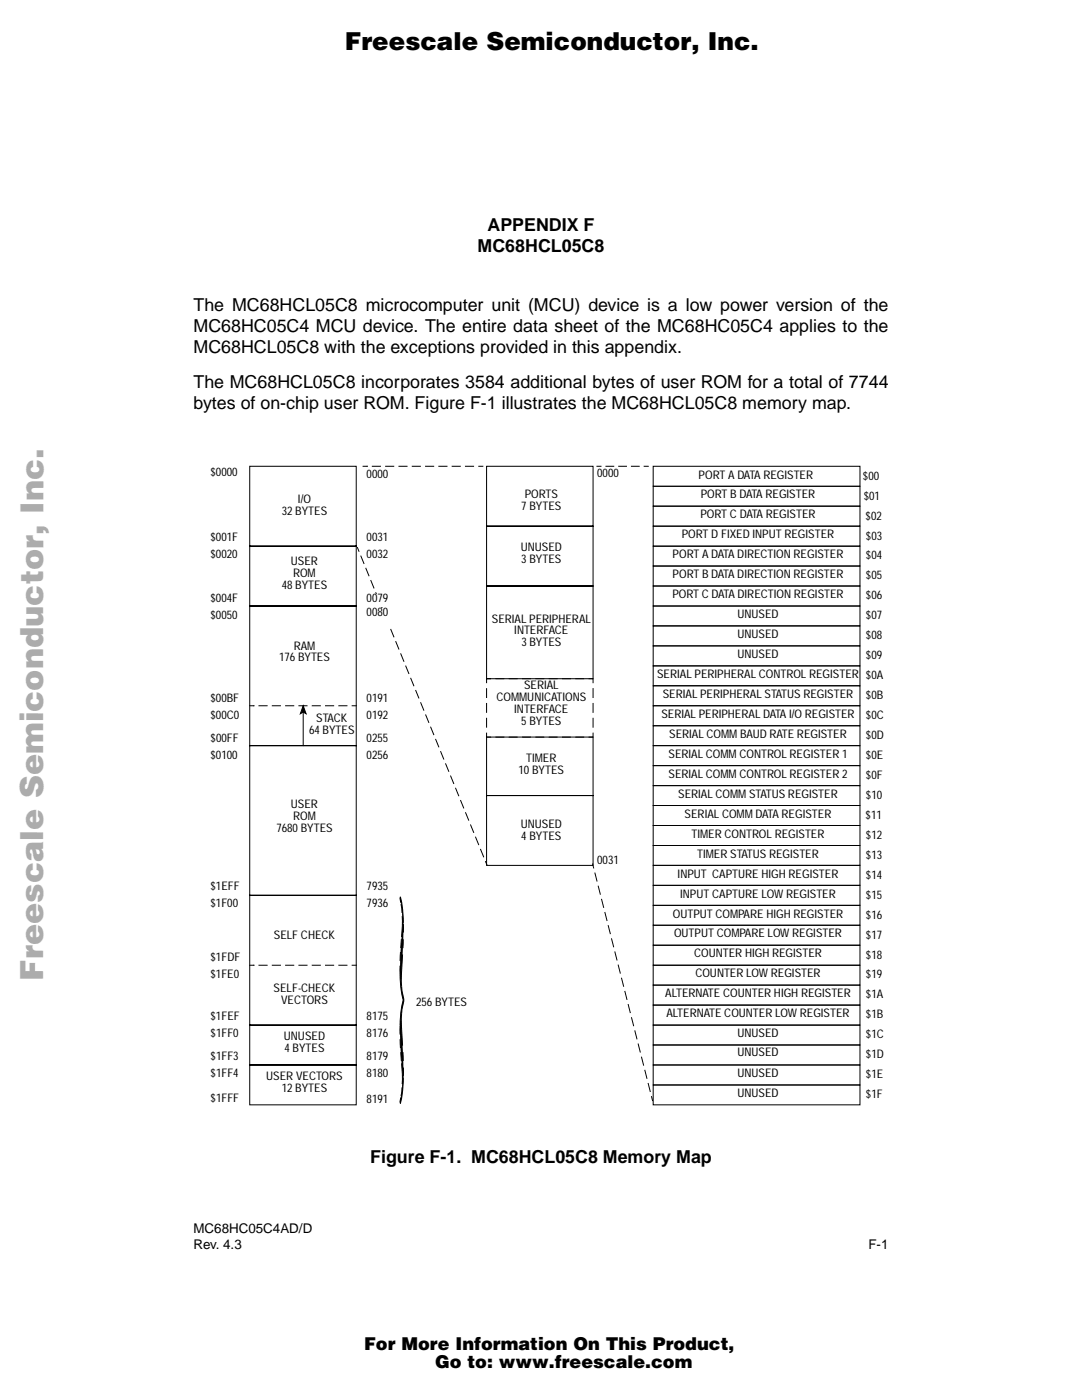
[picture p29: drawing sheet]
<svg xmlns="http://www.w3.org/2000/svg" width="216mm" height="279mm" viewBox="0 0 216 279" stroke-linecap="round" stroke-linejoin="round" font-family="sans-serif">
<defs><g id="words">
<text font-size="6.4" fill="#acacac" x="8.6" y="195.7" transform="rotate(-90 8.6 195.7)">Freescale Semiconductor, Inc...</text>
<text font-size="4.9" x="68.8" y="10.1">Freescale Semiconductor, Inc.</text>
<g font-size="3.6">
<text x="97.3" y="46.1">APPENDIX F</text>
<text x="95.3" y="50.2">MC68HCL05C8</text>
<text x="38.6" y="62.1">The MC68HCL05C8 microcomputer unit (MCU) device is a low power version of the</text>
<text x="38.6" y="66.2">MC68HC05C4 MCU device. The entire data sheet of the MC68HC05C4 applies to the</text>
<text x="38.6" y="70.4">MC68HCL05C8 with the exceptions provided in this appendix.</text>
<text x="38.6" y="77.5">The MC68HCL05C8 incorporates 3584 additional bytes of user ROM for a total of 7744</text>
<text x="38.6" y="81.6">bytes of on-chip user ROM. Figure F-1 illustrates the MC68HCL05C8 memory map.</text>
<text x="73.9" y="232">Figure F-1. MC68HCL05C8 Memory Map</text>
</g>
<g font-size="3.5">
<text x="72.7" y="269.4">For More Information On This Product,</text>
<text x="86.8" y="272.9">Go to: www.freescale.com</text>
</g>
<g font-size="2.7">
<text x="38.6" y="246">MC68HC05C4AD/D</text>
<text x="38.6" y="249.3">Rev. 4.3</text>
<text x="173.3" y="249.3">F-1</text>
</g>
<g font-size="2.4">
<text x="42" y="94.9">$0000</text>
<text x="73.1" y="95.5">0000</text>
<text x="119.2" y="95.2">0000</text>
<text x="139.4" y="95.5">PORT A DATA REGISTER</text>
<text x="172.2" y="95.7">$00</text>
<text x="59.5" y="100.3">I/O</text>
<text x="104" y="101.9">7 BYTES</text>
<text x="104.7" y="99.5">PORTS</text>
<text x="139.8" y="99.5">PORT B DATA REGISTER</text>
<text x="172.4" y="99.7">$01</text>
<text x="42" y="107.9">$001F</text>
<text x="56.2" y="102.7">32 BYTES</text>
<text x="73.1" y="107.9">0031</text>
<text x="136" y="107.4">PORT D FIXED INPUT REGISTER</text>
<text x="139.8" y="103.4">PORT C DATA REGISTER</text>
<text x="172.7" y="103.7">$02</text>
<text x="172.8" y="107.7">$03</text>
<text x="42" y="111.3">$0020</text>
<text x="58.1" y="112.8">USER</text>
<text x="73.1" y="111.3">0032</text>
<text x="103.9" y="110">UNUSED</text>
<text x="104" y="112.4">3 BYTES</text>
<text x="134.2" y="111.4">PORT A DATA DIRECTION REGISTER</text>
<text x="172.8" y="111.7">$04</text>
<text x="56.2" y="117.6">48 BYTES</text>
<text x="58.5" y="115.2">ROM</text>
<text x="134.2" y="119.4">PORT C DATA DIRECTION REGISTER</text>
<text x="134.2" y="115.4">PORT B DATA DIRECTION REGISTER</text>
<text x="172.8" y="115.6">$05</text>
<text x="172.8" y="119.6">$06</text>
<text x="42" y="120.2">$004F</text>
<text x="42" y="123.6">$0050</text>
<text x="73.1" y="120.2">0079</text>
<text x="73.1" y="122.8">0080</text>
<text x="98.1" y="124.2">SERIAL PERIPHERAL</text>
<text x="147.2" y="123.4">UNUSED</text>
<text x="172.8" y="123.6">$07</text>
<text x="58.6" y="129.6">RAM</text>
<text x="102.6" y="126.6">INTERFACE</text>
<text x="104" y="129">3 BYTES</text>
<text x="147.2" y="127.3">UNUSED</text>
<text x="147.2" y="131.3">UNUSED</text>
<text x="172.8" y="127.6">$08</text>
<text x="172.8" y="131.6">$09</text>
<text x="55.7" y="132">176 BYTES</text>
<text x="104.6" y="137.6">SERIAL</text>
<text x="131.1" y="135.3">SERIAL PERIPHERAL CONTROL REGISTER</text>
<text x="172.8" y="135.5">$0A</text>
<text x="42" y="140.1">$00BF</text>
<text x="42" y="143.5">$00C0</text>
<text x="73.1" y="140.1">0191</text>
<text x="73.1" y="143.5">0192</text>
<text x="99.1" y="140">COMMUNICATIONS</text>
<text x="102.6" y="142.3">INTERFACE</text>
<text x="132" y="143.3">SERIAL PERIPHERAL DATA I/O REGISTER</text>
<text x="132.3" y="139.3">SERIAL PERIPHERAL STATUS REGISTER</text>
<text x="172.8" y="139.5">$0B</text>
<text x="172.8" y="143.5">$0C</text>
<text x="42" y="148">$00FF</text>
<text x="61.7" y="146.5">64 BYTES</text>
<text x="63.1" y="144.1">STACK</text>
<text x="73.1" y="148">0255</text>
<text x="104" y="144.7">5 BYTES</text>
<text x="133.5" y="147.3">SERIAL COMM BAUD RATE REGISTER</text>
<text x="172.8" y="147.5">$0D</text>
<text x="42" y="151.5">$0100</text>
<text x="73.1" y="151.5">0256</text>
<text x="103.5" y="154.5">10 BYTES</text>
<text x="105" y="152.1">TIMER</text>
<text x="133.4" y="151.2">SERIAL COMM CONTROL REGISTER 1</text>
<text x="133.4" y="155.2">SERIAL COMM CONTROL REGISTER 2</text>
<text x="172.8" y="151.5">$0E</text>
<text x="172.8" y="155.5">$0F</text>
<text x="58.1" y="161.2">USER</text>
<text x="135.3" y="159.2">SERIAL COMM STATUS REGISTER</text>
<text x="172.8" y="159.4">$10</text>
<text x="55.1" y="165.9">7680 BYTES</text>
<text x="58.5" y="163.6">ROM</text>
<text x="103.9" y="165.2">UNUSED</text>
<text x="104" y="167.6">4 BYTES</text>
<text x="136.6" y="163.2">SERIAL COMM DATA REGISTER</text>
<text x="138" y="167.2">TIMER CONTROL REGISTER</text>
<text x="172.7" y="163.4">$11</text>
<text x="172.8" y="167.4">$12</text>
<text x="119.2" y="172.5">0031</text>
<text x="139.1" y="171.2">TIMER STATUS REGISTER</text>
<text x="172.8" y="171.4">$13</text>
<text x="42" y="177.6">$1EFF</text>
<text x="73.1" y="177.6">7935</text>
<text x="135.2" y="175.1">INPUT CAPTURE HIGH REGISTER</text>
<text x="135.7" y="179.1">INPUT CAPTURE LOW REGISTER</text>
<text x="172.8" y="175.4">$14</text>
<text x="172.8" y="179.4">$15</text>
<text x="42" y="181">$1F00</text>
<text x="73.1" y="181">7936</text>
<text x="134.2" y="183.1">OUTPUT COMPARE HIGH REGISTER</text>
<text x="172.8" y="183.3">$16</text>
<text x="42" y="191.9">$1FDF</text>
<text x="54.7" y="187.4">SELF CHECK</text>
<text x="134.5" y="187.1">OUTPUT COMPARE LOW REGISTER</text>
<text x="138.5" y="191.1">COUNTER HIGH REGISTER</text>
<text x="172.8" y="187.3">$17</text>
<text x="172.8" y="191.3">$18</text>
<text x="42" y="195.3">$1FE0</text>
<text x="54.6" y="197.9">SELF-CHECK</text>
<text x="138.8" y="195.1">COUNTER LOW REGISTER</text>
<text x="172.8" y="195.3">$19</text>
<text x="42" y="203.5">$1FEF</text>
<text x="56.1" y="200.3">VECTORS</text>
<text x="73.1" y="203.5">8175</text>
<text x="83" y="200.7">256 BYTES</text>
<text x="132.7" y="199">ALTERNATE COUNTER HIGH REGISTER</text>
<text x="133" y="203">ALTERNATE COUNTER LOW REGISTER</text>
<text x="172.8" y="199.3">$1A</text>
<text x="172.8" y="203.2">$1B</text>
<text x="42" y="206.9">$1FF0</text>
<text x="56.7" y="207.6">UNUSED</text>
<text x="56.8" y="209.9">4 BYTES</text>
<text x="73.1" y="206.9">8176</text>
<text x="147.2" y="207">UNUSED</text>
<text x="172.8" y="207.2">$1C</text>
<text x="42" y="211.5">$1FF3</text>
<text x="42" y="214.9">$1FF4</text>
<text x="53.1" y="215.5">USER VECTORS</text>
<text x="73.1" y="211.5">8179</text>
<text x="73.1" y="214.9">8180</text>
<text x="147.2" y="210.8">UNUSED</text>
<text x="147.2" y="215">UNUSED</text>
<text x="172.8" y="211.2">$1D</text>
<text x="172.8" y="215.2">$1E</text>
<text x="42" y="220">$1FFF</text>
<text x="56.2" y="217.9">12 BYTES</text>
<text x="73.1" y="220">8191</text>
<text x="147.2" y="219">UNUSED</text>
<text x="172.8" y="219.2">$1F</text>
</g>
</g></defs>
<g fill="none" stroke="#000" stroke-width=".2">
<path d="M49.8 93.1h21.3v15.9h-21.3zM97.1 93.1h21.2v11.9h-21.2zM130.3 93.1h41.3v3.9h-41.3zM130.3 97h41.3v4h-41.3zM49.8 109h21.3v11.9h-21.3zM71.3 109.3l.3 .7M97.1 105h21.2v12h-21.2zM97.1 117h21.2v18.5h-21.2zM130.3 101h41.3v4h-41.3zM130.3 105h41.3v4h-41.3zM130.3 109h41.3v4h-41.3zM130.3 113h41.3v4h-41.3z"/>
<path d="M130.3 117h41.3v3.9h-41.3zM49.8 120.9h21.3v27.9h-21.3zM98 135.5h-.9v.8M117.5 135.5h.8v.8M130.3 120.9h41.3v4h-41.3zM130.3 124.9h41.3v4h-41.3zM130.3 128.9h41.3v4h-41.3zM130.3 132.9h41.3v4h-41.3zM130.3 136.9h41.3v3.9h-41.3zM49.8 148.8h21.3v29.9h-21.3zM49.8 140.8h.8M70.3 140.8h.8"/>
<path d="M97.1 147.1h21.2v11.7h-21.2zM97.1 158.8h21.2v13.9h-21.2zM97.1 146.2v.9h.9M118.3 146.2v.9h-.8M130.3 140.8h41.3v4h-41.3zM130.3 144.8h41.3v4h-41.3zM130.3 148.8h41.3v4h-41.3zM130.3 152.8h41.3v4h-41.3zM130.3 156.8h41.3v4h-41.3zM49.8 178.7h21.3v25.9h-21.3zM96.9 171.9l.3 .8M130.3 160.8h41.3v3.9h-41.3z"/>
<path d="M130.3 164.7h41.3v4h-41.3zM130.3 168.7h41.3v4h-41.3zM130.3 172.7h41.3v4h-41.3zM130.3 176.7h41.3v4h-41.3zM49.8 192.6h.8M70.3 192.6h.8M79.8 192.7a28.8 28.8 0 0 0 .6 6.9 28.9 28.9 0 0 0-.6 6.9M79.9 190l-.1 1.8M80 180.2l-.2-.9 .1-.3a22.1 22.1 0 0 1 .6 5.2M80 180.4l.2 1.8M80.1 187.4l-.1 1.8M80.3 182.8l-.2 4.2"/>
<path d="M80.3 190.5v.9a23.9 23.9 0 0 0 .3 8.4 20.8 20.8 0 0 0-.3 8v.9M80.5 187.5l-.1 1.7M80.5 184.3v1.8M130.3 180.7h41.3v4h-41.3zM130.3 184.7h41.3v3.9h-41.3zM130.3 188.6h41.3v4h-41.3zM130.3 192.6h41.3v4h-41.3zM130.3 196.6h41.3v4h-41.3zM49.8 204.6h21.3v7.9h-21.3zM49.8 212.5h21.3v8h-21.3zM79.8 207.4l.1 1.8M80 210l.1 1.8"/>
<path d="M80.1 212.2l.2 4.1M80.2 217l-.2 1.8M80.4 210l.1 1.7M80.5 215a22.4 22.4 0 0 1-.6 5.2l-.1-.3 .2-.9M80.5 213.1v1.7M130.3 200.6h41.3v4h-41.3zM130.3 204.6h41.3v3.9h-41.3zM130.3 208.5h41.3v4h-41.3zM130.3 212.5h41.3v4h-41.3zM130.3 216.5h41.3v4h-41.3z"/>
</g>
<path d="M70.3 140.8h-19.7M96.9 171.9l-25.3-61.9M70.3 192.6h-19.7" fill="none" stroke="#000" stroke-width=".2" stroke-dasharray="1.6 1" stroke-dashoffset="1.6"/>
<path d="M117.5 135.5h-19.5M98 147.1h19.5M79.8 207.4v-.9" fill="none" stroke="#000" stroke-width=".2" stroke-dasharray="1.8 .9" stroke-dashoffset="1.8" stroke-linecap="butt"/>
<path d="M97.1 136.3v9.9M118.3 146.2v-9.9" fill="none" stroke="#000" stroke-width=".2" stroke-dasharray="2 1" stroke-dashoffset="2" stroke-linecap="butt"/>
<path d="M79.9 179a39.9 39.9 0 0 1 .4 12.4l-.2 2.9a17.7 17.7 0 0 0 .5 5.5 21 21 0 0 0-.3 8 40 40 0 0 1-.4 12.4l-.1-.3a26.5 26.5 0 0 0 .2-9l-.2-5.4a21.8 21.8 0 0 1 .6-5.9 42.7 42.7 0 0 1-.2-13.5 22.2 22.2 0 0 0-.4-6.8z" fill-rule="evenodd" fill="#000"/>
<path d="M80 180.4v-.2" fill="none" stroke="#000" stroke-width=".2" stroke-dasharray=".6 .3" stroke-dashoffset=".6" stroke-linecap="butt"/>
<path d="M80.3 182.8l-.1-.6" fill="none" stroke="#000" stroke-width=".2" stroke-dasharray="1.3 .6" stroke-dashoffset="1.3" stroke-linecap="butt"/>
<path d="M80.1 187.4v-.4M80.1 212.2v-.4" fill="none" stroke="#000" stroke-width=".2" stroke-dasharray=".9 .4" stroke-dashoffset=".9" stroke-linecap="butt"/>
<path d="M79.9 190l.1-.8" fill="none" stroke="#000" stroke-width=".2" stroke-dasharray="1.6 .8" stroke-dashoffset="1.6" stroke-linecap="butt"/>
<path d="M79.8 192.7v-.9" fill="none" stroke="#000" stroke-width=".2" stroke-dasharray="1.9 .9" stroke-dashoffset="1.9" stroke-linecap="butt"/>
<path d="M80 210l-.1-.8" fill="none" stroke="#000" stroke-width=".2" stroke-dasharray="1.7 .8" stroke-dashoffset="1.7" stroke-linecap="butt"/>
<path d="M80.2 217l.1-.7" fill="none" stroke="#000" stroke-width=".2" stroke-dasharray="1.3 .7" stroke-dashoffset="1.3" stroke-linecap="butt"/>
<path d="M80 219v-.2" fill="none" stroke="#000" stroke-width=".2" stroke-dasharray=".5 .3" stroke-dashoffset=".5" stroke-linecap="butt"/>
<path d="M80.5 214.8v.2" fill="none" stroke="#000" stroke-width=".2" stroke-dasharray=".4 .2" stroke-dashoffset=".4" stroke-linecap="butt"/>
<path d="M80.3 208.7l.1 1.3M80.5 211.7v1.4" fill="none" stroke="#000" stroke-width=".2" stroke-dasharray="2.6 1.3" stroke-dashoffset="2.6" stroke-linecap="butt"/>
<path d="M80.4 189.2l-.1 1.3" fill="none" stroke="#000" stroke-width=".2" stroke-dasharray="2.5 1.3" stroke-dashoffset="2.5" stroke-linecap="butt"/>
<path d="M80.5 186.1v1.4" fill="none" stroke="#000" stroke-width=".2" stroke-dasharray="2.7 1.3" stroke-dashoffset="2.7" stroke-linecap="butt"/>
<path d="M80.5 184.2v.1" fill="none" stroke="#000" stroke-width=".2" stroke-dasharray=".3 .2" stroke-dashoffset=".3" stroke-linecap="butt"/>
<g fill="#000" stroke="#000" stroke-width=".2">
<path d="M60.5 140.8v8z"/>
<path d="M60.5 140.8l.6 1.6-.6-.3-.6 .3z" fill-rule="evenodd"/>
</g>
<g fill="#fff">
<path d="M72.9 118.6h4.9v2.5h-4.9z" fill-rule="evenodd"/>
<path d="M72.9 121.3h4.9v3.5h-4.9z" fill-rule="evenodd"/>
</g>
<path d="M72.4 93.1h.9M95.5 93.1h.8M119.1 93.1h.8M128.5 93.1h.9M118.3 172.4l.2 .8M130 218.9l.2 .7" fill="none" stroke="#000" stroke-width=".2"/>
<path d="M95.5 93.1h-22.2M128.5 93.1h-8.6" fill="none" stroke="#000" stroke-width=".2" stroke-dasharray="1.6 1" stroke-dashoffset="1.6"/>
<path d="M130 218.9l-11.5-45.7" fill="none" stroke="#000" stroke-width=".2" stroke-dasharray="1.7 1.1" stroke-dashoffset="1.7"/>
<use href="#words"/>
</svg>
